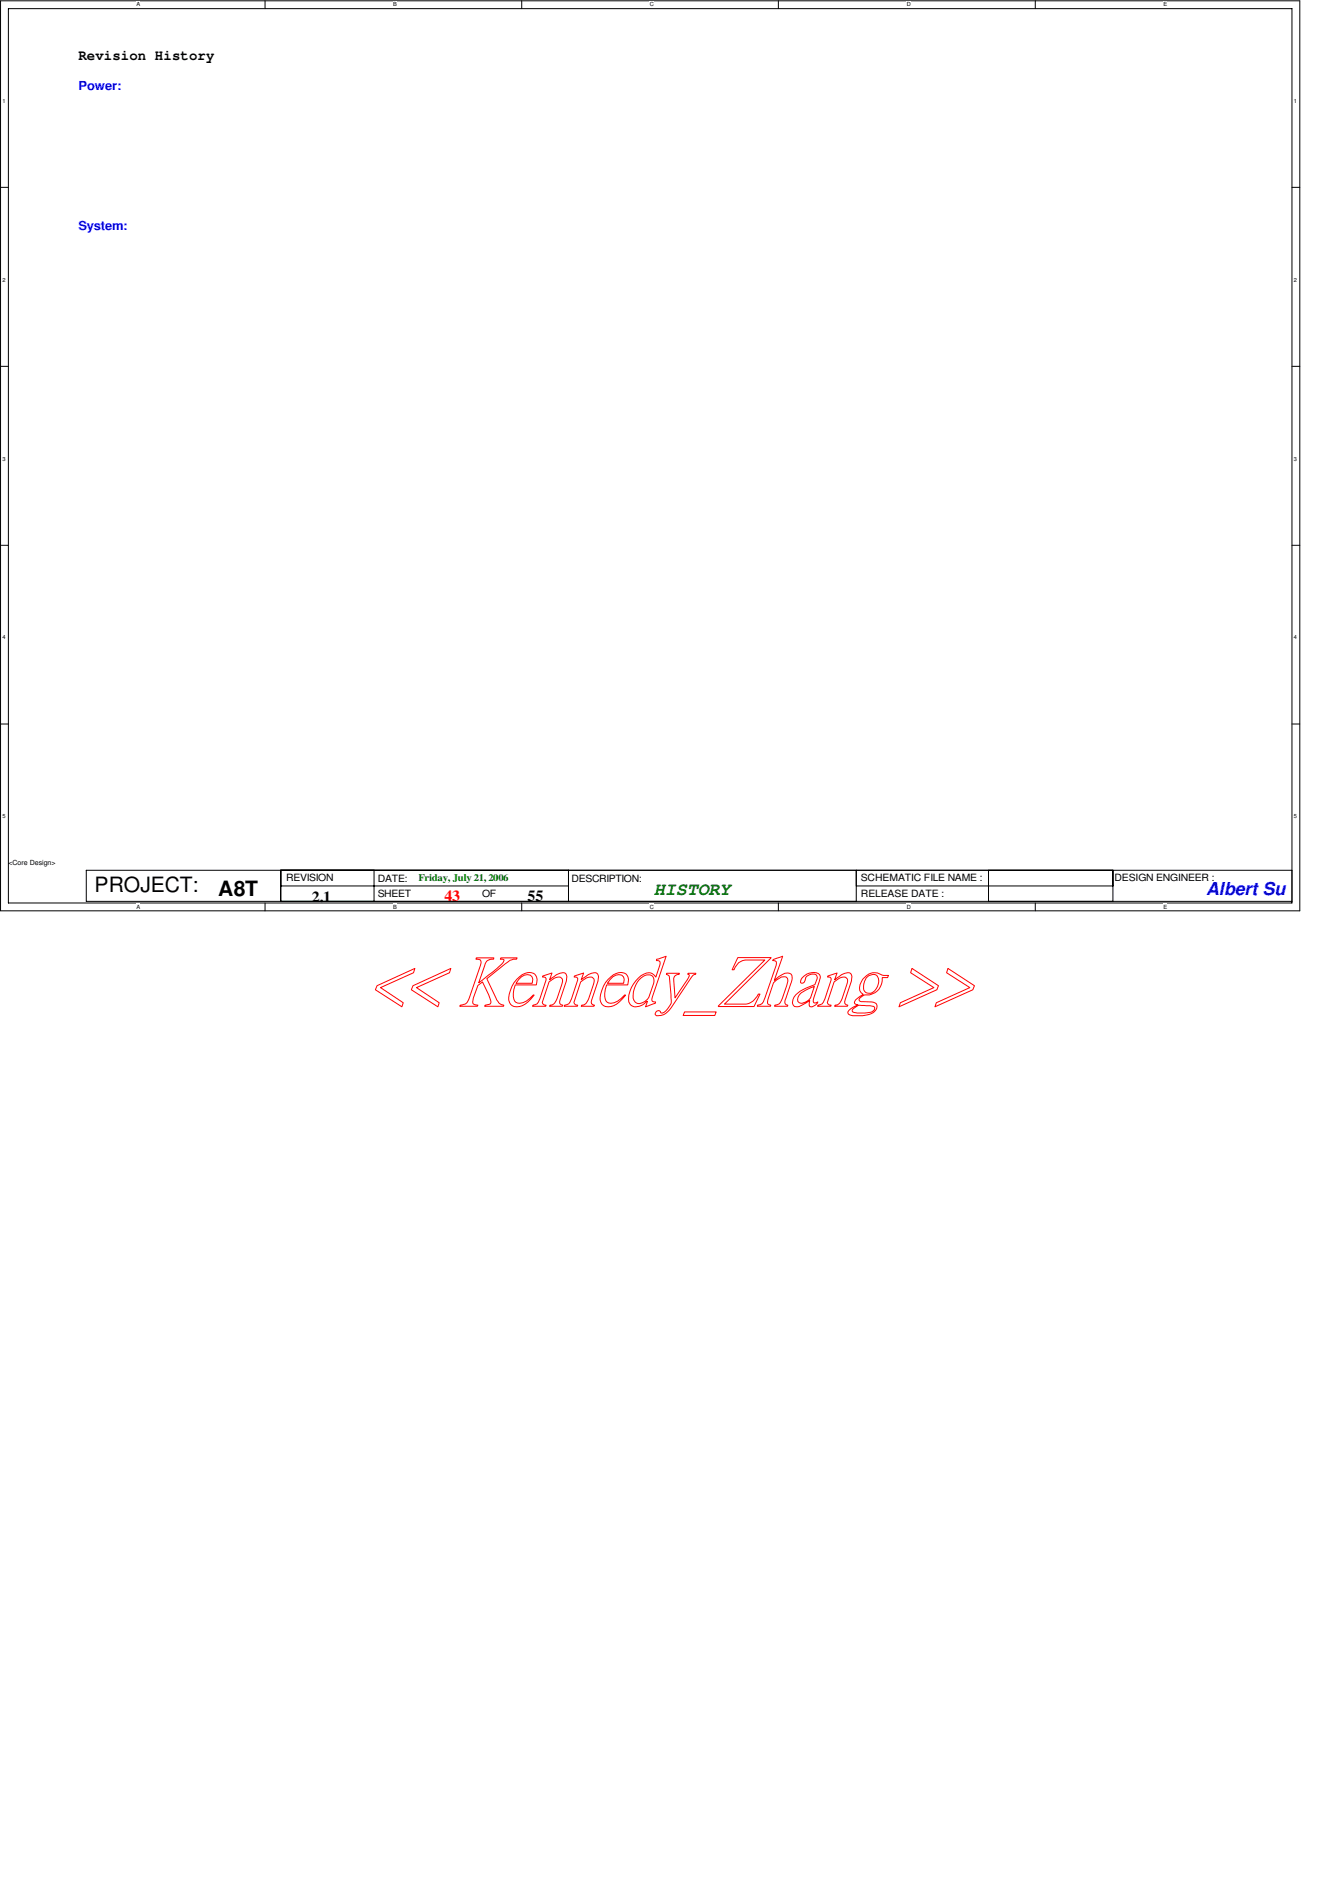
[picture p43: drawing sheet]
<svg xmlns="http://www.w3.org/2000/svg" width="210mm" height="297mm" viewBox="0 0 210 297" stroke-linecap="round" stroke-linejoin="round" font-family="sans-serif">
<defs><g id="words">
<g font-size="3.3">
<text x="14.8" y="139.7">PROJECT:</text>
<text x="34.2" y="140.3">A8T</text>
</g>
<text font-size="2.8" fill="#008000" x="102.4" y="140.1">HISTORY</text>
<text font-size="2.8" fill="#00f" x="188.8" y="140.1">Albert Su</text>
<g font-size="2.4">
<text x="48.8" y="141.2">2.1</text>
<text x="82.5" y="141.1">55</text>
</g>
<text font-size="2.4" fill="#f00" x="69.6" y="141.1">43</text>
<text font-size="2.3" x="12.3" y="9.4">Revision History</text>
<g font-size="1.9" fill="#00f">
<text x="12.3" y="14.1">Power:</text>
<text x="12.3" y="36.1">System:</text>
</g>
<g font-size="1.6">
<text x="44.8" y="138">REVISION</text>
<text x="134.7" y="138">SCHEMATIC FILE NAME :</text>
<text x="174.5" y="138">DESIGN ENGINEER :</text>
<text x="59.1" y="140.5">SHEET</text>
<text x="59.1" y="138">DATE:</text>
<text x="75.5" y="140.5">OF</text>
<text x="89.5" y="138">DESCRIPTION:</text>
<text x="134.7" y="140.5">RELEASE DATE :</text>
</g>
<text font-size="1.6" fill="#008000" x="65.5" y="138">Friday, July 21, 2006</text>
<text font-size="1.1" x="1.3" y="135.5">&lt;Core Design&gt;</text>
<g font-size=".9">
<text x="21.4" y="1">A</text>
<text x="61.6" y="1">B</text>
<text x="101.7" y="1">C</text>
<text x="141.9" y="1">D</text>
<text x="182.1" y="1">E</text>
<text x=".4" y="16.1">1</text>
<text x="202.5" y="16.1">1</text>
<text x=".4" y="44.1">2</text>
<text x="202.5" y="44.1">2</text>
<text x=".4" y="72.1">3</text>
<text x="202.5" y="72.1">3</text>
<text x=".4" y="100.1">4</text>
<text x="202.5" y="100.1">4</text>
<text x=".4" y="128.1">5</text>
<text x="202.5" y="128.1">5</text>
<text x="21.4" y="142.3">A</text>
<text x="61.6" y="142.3">B</text>
<text x="101.7" y="142.3">C</text>
<text x="141.9" y="142.3">D</text>
<text x="182.1" y="142.3">E</text>
</g>
</g></defs>
<path d="M.1 .1h203.4v142.5h-203.4zM1.3 1.4h200.9v140h-200.9z" fill="none" stroke="#000" stroke-width=".16"/>
<g fill="#fff">
<path d="M21.4 .3h.6v.9h-.6z"/>
<path d="M21.4 141.5h.6v1h-.6z"/>
</g>
<path d="M41.5 .1v1.3M41.5 141.4v1.2" fill="none" stroke="#000" stroke-width=".16"/>
<g fill="#fff">
<path d="M61.6 .3h.5v.9h-.5z"/>
<path d="M61.6 141.5h.5v1h-.5z"/>
</g>
<path d="M81.7 .1v1.3M81.7 141.4v1.2" fill="none" stroke="#000" stroke-width=".16"/>
<g fill="#fff">
<path d="M101.7 .3h.7v.9h-.7z"/>
<path d="M101.7 141.5h.7v1h-.7z"/>
</g>
<path d="M121.8 .1v1.3M121.8 141.4v1.2" fill="none" stroke="#000" stroke-width=".16"/>
<g fill="#fff">
<path d="M141.9 .3h.7v.9h-.7z"/>
<path d="M141.9 141.5h.7v1h-.7z"/>
</g>
<path d="M162.1 .1v1.3M162.1 141.4v1.2" fill="none" stroke="#000" stroke-width=".16"/>
<g fill="#fff">
<path d="M182.1 .3h.6v.9h-.6z"/>
<path d="M182.1 141.5h.6v1h-.6z"/>
<path d="M.4 15.3h.5v1h-.5z"/>
<path d="M202.5 15.3h.5v1h-.5z"/>
<path d="M.4 43.3h.5v1h-.5z"/>
<path d="M202.5 43.3h.5v1h-.5z"/>
</g>
<path d="M.1 29.3h1.2M202.2 29.3h1.3" fill="none" stroke="#000" stroke-width=".16"/>
<g fill="#fff">
<path d="M.4 71.3h.5v1h-.5z"/>
<path d="M202.5 71.3h.5v1h-.5z"/>
</g>
<path d="M.1 57.4h1.2M202.2 57.4h1.3" fill="none" stroke="#000" stroke-width=".16"/>
<g fill="#fff">
<path d="M.4 99.4h.5v.9h-.5z"/>
<path d="M202.5 99.4h.5v.9h-.5z"/>
</g>
<path d="M.1 85.4h1.2M202.2 85.4h1.3" fill="none" stroke="#000" stroke-width=".16"/>
<g fill="#fff">
<path d="M.4 127.3h.5v1.1h-.5z"/>
<path d="M202.5 127.3h.5v1.1h-.5z"/>
</g>
<path d="M.1 113.4h1.2M202.2 113.4h1.3M13.5 136.3h188.7v4.8h-188.7zM43.9 136.3v4.8M43.9 138.7h45.1M58.5 136.3v4.8M89 136.3v4.8M134 138.7h40.2M134 136.3v4.8M154.7 136.3v4.8M174.2 136.3v4.8" fill="none" stroke="#000" stroke-width=".16"/>
<g fill="none" stroke="#f00" stroke-width=".16">
<path d="M59 154.3l5.9-2.7-.2 .7-5.1 2.3 3.5 2.4-.2 .6-4.1-2.6zM64.6 154.3l6-2.7-.2 .7-5.2 2.3 3.5 2.4-.2 .6-4.1-2.6zM74.5 150h2.8v.2a1.16 1.16 0 0 0-1.4 1l-1 2.7 2.4-1.8a4.6 4.6 0 0 0 1.6-1.8l-.6-.1 .1-.2h2.5v.2a2.34 2.34 0 0 0-1.9 .8l-2.8 2.2 1.7 3.6a1.03 1.03 0 0 0 1 .6l-.1 .2h-2.9v-.2a.87 .87 0 0 0 .9-.4l-.3-1.2-1-2-.7 .5-.8 2.5a.44 .44 0 0 0 .5 .6h.3l-.1 .2h-2.7l.1-.2a1.37 1.37 0 0 0 1.4-1.2l1.8-5.5a.55 .55 0 0 0-.8-.5zM80.9 153.3a2.45 2.45 0 0 1 2.6-.9 1.39 1.39 0 0 1 .4 1.8h-3.3a2.53 2.53 0 0 0 .1 2.7 1.5 1.5 0 0 0 1.7-.1l1.1-1h.1a3.6 3.6 0 0 1-2.7 1.8 1.21 1.21 0 0 1-1.3-1.4 5.6 5.6 0 0 1 1.3-2.9zM81.6 153a1.05 1.05 0 0 1 1.8 .2l-.1 .8h-2.5zM85 152.8l1.4-.4-.4 1 .7-.5a1.82 1.82 0 0 1 1.8-.5 1.37 1.37 0 0 1 0 1.6l-.9 2.9 .2 .4 .3 .1-.1 .2h-2l.1-.2a1.27 1.27 0 0 0 1.1-1.1l.8-2.4a.65 .65 0 0 0-.1-.8 .65 .65 0 0 0-.8-.1l-1.2 .8-1 3.2 .3 .4h.3l-.1 .2h-2v-.2a1.06 1.06 0 0 0 1.1-1l1-2.9-.2-.5h-.4zM89.9 152.8l1.5-.4-.4 1 .7-.5a1.82 1.82 0 0 1 1.7-.5 1.37 1.37 0 0 1 .1 1.6l-1 2.9 .1 .2 .4 .3v.2h-2l.1-.2a1.27 1.27 0 0 0 1.1-1.1l.8-2.4a.65 .65 0 0 0-.2-.8 .65 .65 0 0 0-.7-.1l-1.2 .8-1.1 3.2 .3 .4h.3v.2h-2.1l.1-.2a1.06 1.06 0 0 0 1.1-1l.9-2.9-.1-.5h-.4zM95.2 153.3a2.45 2.45 0 0 1 2.6-.9 1.39 1.39 0 0 1 .5 1.8h-3.3a2.53 2.53 0 0 0 0 2.7 1.5 1.5 0 0 0 1.7-.1l1.1-1h.1a3.6 3.6 0 0 1-2.7 1.8 1.21 1.21 0 0 1-1.3-1.4 5.6 5.6 0 0 1 1.3-2.9zM95.9 153a1.05 1.05 0 0 1 1.8 .2l-.1 .8h-2.5zM100.1 153.4l.3-.3a1.27 1.27 0 0 1 1.8-.1l.2 .5-.1 .5-.7 2.2a1.77 1.77 0 0 1-2 .9 1.45 1.45 0 0 1-.5-1.8 4.5 4.5 0 0 1 1-1.9zM102.8 150.2l1.5-.5-2.3 6.8a.42 .42 0 0 0 .6 .4v.2l-1.6 .5 .3-.8h-.1a1.71 1.71 0 0 1-2.6 .5 2.59 2.59 0 0 1 .2-2.7 3.9 3.9 0 0 1 2.8-2.3 1.37 1.37 0 0 1 1.1 .7l.6-2.2-.1-.3-.5-.1zM104.4 152.4h1.9v.2a.73 .73 0 0 0-.8 .8l.2 2.9 2.1-3.2 .1-.3-.1-.2h-.1v-.2h1.2v.2h-.3l-.4 .4-3.4 5.2a2.18 2.18 0 0 1-2.1 .8l-.1-.1a.47 .47 0 0 1 .3-.6 .47 .47 0 0 1 .6 .3 2.1 2.1 0 0 0 1.5-1.4l.1-.1-.1-1.4-.2-2.7-.2-.3-.3-.1z"/>
<path d="M107.1 158.5h5l-.2 .5h-5zM115.5 149.9h5.2l-7.3 7.3 3.8-.1 .7-.3 .8-1.1h.3l-1 1.9h-5.6l7.3-7.3h-3a2.04 2.04 0 0 0-1.8 1.5h-.3zM121 150.2l1.5-.5-1.3 3.8 .2-.1a2.82 2.82 0 0 1 2.2-1 .78 .78 0 0 1 .4 1.1l-1.1 3.3 .1 .5 .3 .1v.2h-2.1l.1-.2a1.24 1.24 0 0 0 1.2-1.1l.7-2.3a.69 .69 0 0 0 0-.9 .69 .69 0 0 0-.9-.1l-1.2 .9-.9 2.7a.53 .53 0 0 0 .4 .8v.2h-2.1l.1-.2a1.25 1.25 0 0 0 1.1-1.1l1.8-5.5a.45 .45 0 0 0-.6-.4zM125.2 155.7l.9-.6 1.4-.6-.5 1.5a1.66 1.66 0 0 1-1.9 1 .88 .88 0 0 1 .1-1.3zM125.6 153.1a2.24 2.24 0 0 1 2.5-.7 .7 .7 0 0 1 .2 1l-1 3.2 .1 .4 .6-.1a1.2 1.2 0 0 1-1.3 .7v-.2v-.7l-.6 .4a1.91 1.91 0 0 1-1.7 .5 1.39 1.39 0 0 1 .5-2.1l1.3-.8 1.4-.5a1.85 1.85 0 0 0 .3-1.3 .71 .71 0 0 0-1-.3 1.11 1.11 0 0 0-1 1.1 .39 .39 0 0 1-.6 .1zM129.6 152.8l1.4-.4-.4 1 .8-.5a1.82 1.82 0 0 1 1.7-.5 1.37 1.37 0 0 1 0 1.6l-.9 2.9v.2l.5 .3-.1 .2h-2l.1-.2a1.27 1.27 0 0 0 1.1-1.1l.8-2.4a.65 .65 0 0 0-.1-.8 .65 .65 0 0 0-.8-.1l-1.1 .8-1.1 3.2 .3 .4h.3l-.1 .2h-2l.1-.2a1.06 1.06 0 0 0 1-1l1-2.9-.1-.5h-.5zM133.5 158l.9-.6 1.8 .1 .5 .1 .2 .1a.91 .91 0 0 1-1.1 .9l-2.1-.1-.3-.2zM135 153.3a2.17 2.17 0 0 1 3.1-.6h1l-.2 .4h-.8a2.42 2.42 0 0 1-2.8 2.7l-.2 .1a.93 .93 0 0 0-.6 .7l.3 .2 1.6 .1a.79 .79 0 0 1 .9 .5 .79 .79 0 0 1-.4 1 2.95 2.95 0 0 1-1.9 .6h-1.5l-.5-.1-.3-.3a1.26 1.26 0 0 1 .9-1l.7-.2-.5-.2-.1-.2a1.33 1.33 0 0 1 .9-1l.5-.3a1.26 1.26 0 0 1-.3-2zM135.6 153.1a1.41 1.41 0 0 1 1.6-.4 1.86 1.86 0 0 1-1.2 2.8 .85 .85 0 0 1-.8-1.1l.1-.8zM142.7 151.6l4.2 2.7-.3 .7-5.9 2.6 .2-.6 5.3-2.4-3.7-2.3zM148.4 151.6l4.1 2.7-.2 .7-6 2.6 .3-.6 5.2-2.4-3.6-2.3z"/>
</g>
<use href="#words"/>
</svg>
